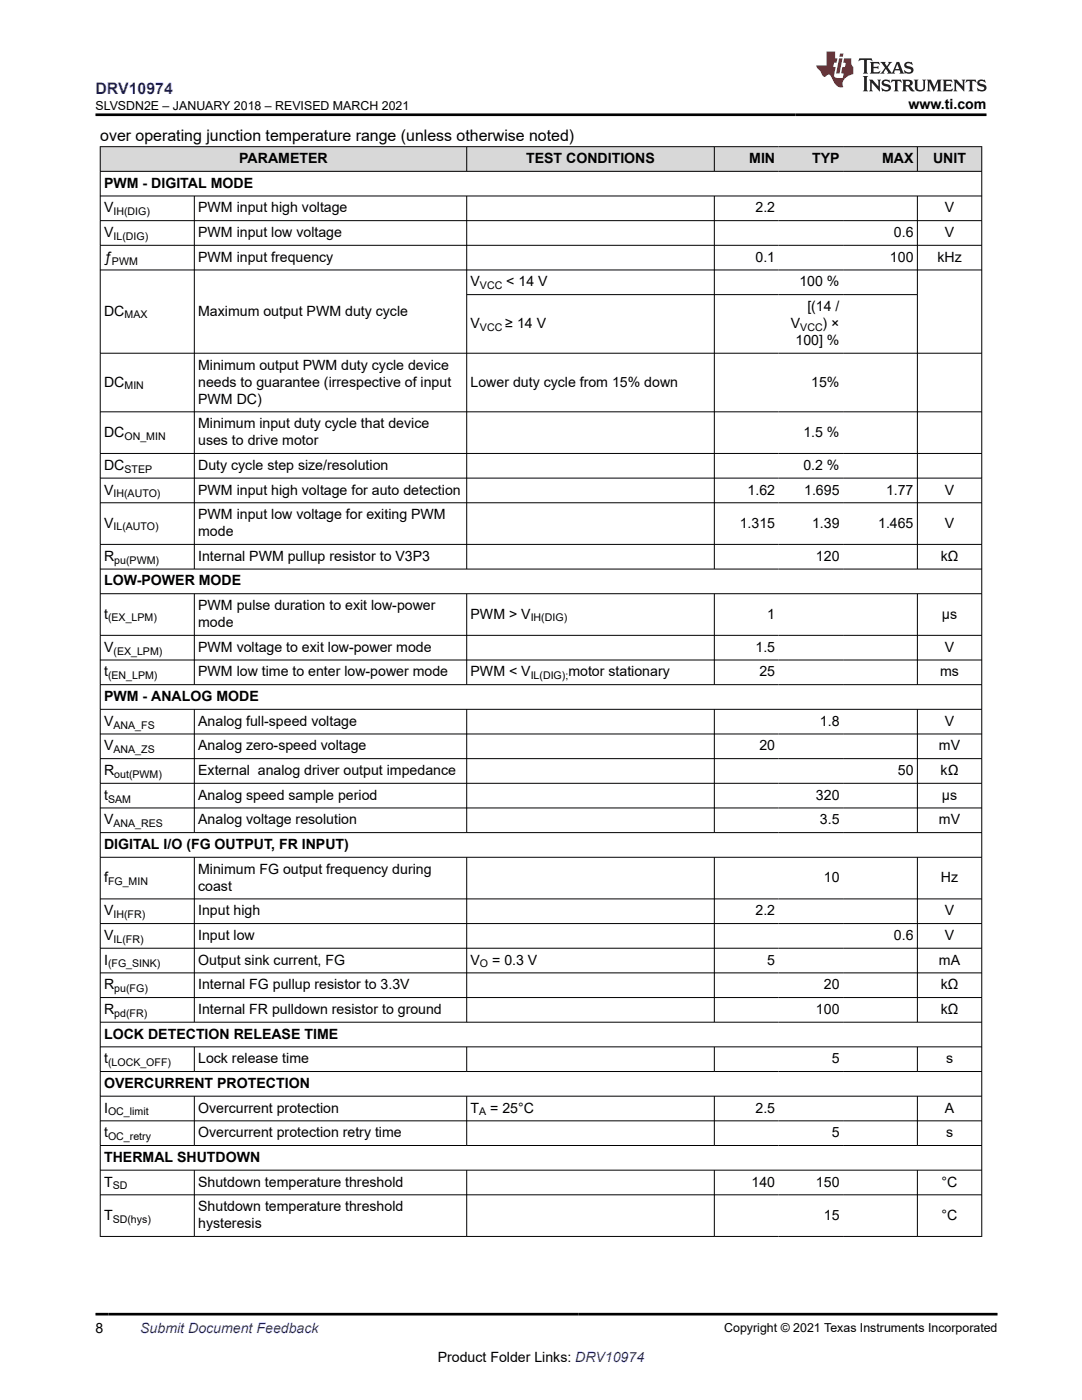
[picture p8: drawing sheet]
<svg xmlns="http://www.w3.org/2000/svg" width="216mm" height="279mm" viewBox="0 0 216 279" stroke-linecap="round" stroke-linejoin="round" font-family="sans-serif">
<defs><g id="words">
<text font-size="3.2" fill="#00f" x="19" y="18.7">DRV10974</text>
<text font-size="3.2" x="20" y="28.2">over operating junction temperature range (unless otherwise noted)</text>
<g font-size="2.8">
<text x="181.3" y="21.8">www.ti.com</text>
<text x="47.7" y="32.5">PARAMETER</text>
<text x="105" y="32.5">TEST CONDITIONS</text>
<text x="149.5" y="32.5">MIN</text>
<text x="162" y="32.5">TYP</text>
<text x="176" y="32.5">MAX</text>
<text x="186.2" y="32.5">UNIT</text>
<text x="20.8" y="37.5">PWM - DIGITAL MODE</text>
<text x="20.8" y="42.4">V</text>
<text x="20.8" y="47.3">V</text>
<text x="39.5" y="42.4">PWM input high voltage</text>
<text x="39.5" y="47.3">PWM input low voltage</text>
<text x="150.8" y="42.4">2.2</text>
<text x="178.4" y="47.3">0.6</text>
<text x="188.5" y="47.3">V</text>
<text x="188.5" y="42.4">V</text>
<text x="20.8" y="52.2">ƒ</text>
<text x="39.5" y="52.2">PWM input frequency</text>
<text x="150.8" y="52.2">0.1</text>
<text x="177.6" y="52.2">100</text>
<text x="187" y="52.2">kHz</text>
<text x="93.9" y="57.2">V</text>
<text x="101" y="57.2">&lt; 14 V</text>
<text x="159.5" y="57.2">100 %</text>
<text x="20.8" y="63">DC</text>
<text x="39.5" y="63">Maximum output PWM duty cycle</text>
<text x="93.9" y="65.5">V</text>
<text x="100.8" y="65.5">≥ 14 V</text>
<text x="157.8" y="65.5">V</text>
<text x="161.1" y="62.1">[(14 /</text>
<text x="164.2" y="65.5">) ×</text>
<text x="158.7" y="68.8">100] %</text>
<text x="20.8" y="77.2">DC</text>
<text x="39.5" y="73.8">Minimum output PWM duty cycle device</text>
<text x="39.5" y="77.2">needs to guarantee (irrespective of input</text>
<text x="93.9" y="77.2">Lower duty cycle from 15% down</text>
<text x="161.9" y="77.2">15%</text>
<text x="39.5" y="80.5">PWM DC)</text>
<text x="20.8" y="87.2">DC</text>
<text x="39.5" y="85.5">Minimum input duty cycle that device</text>
<text x="39.5" y="88.8">uses to drive motor</text>
<text x="160.3" y="87.2">1.5 %</text>
<text x="20.8" y="93.8">DC</text>
<text x="39.5" y="93.8">Duty cycle step size/resolution</text>
<text x="160.3" y="93.8">0.2 %</text>
<text x="20.8" y="98.7">V</text>
<text x="39.5" y="98.7">PWM input high voltage for auto detection</text>
<text x="149.2" y="98.7">1.62</text>
<text x="160.5" y="98.7">1.695</text>
<text x="176.8" y="98.7">1.77</text>
<text x="188.5" y="98.7">V</text>
<text x="20.8" y="105.3">V</text>
<text x="39.5" y="103.6">PWM input low voltage for exiting PWM</text>
<text x="39.5" y="107">mode</text>
<text x="147.6" y="105.3">1.315</text>
<text x="162" y="105.3">1.39</text>
<text x="175.2" y="105.3">1.465</text>
<text x="188.5" y="105.3">V</text>
<text x="20.8" y="111.9">R</text>
<text x="39.5" y="111.9">Internal PWM pullup resistor to V3P3</text>
<text x="162.8" y="111.9">120</text>
<text x="187.7" y="111.9">kΩ</text>
<text x="20.8" y="116.8">LOW-POWER MODE</text>
<text x="20.8" y="123.5">t</text>
<text x="39.5" y="121.8">PWM pulse duration to exit low-power</text>
<text x="39.5" y="125.1">mode</text>
<text x="93.9" y="123.5">PWM &gt; V</text>
<text x="153.1" y="123.5">1</text>
<text x="188" y="123.5">µs</text>
<text x="20.8" y="130.1">V</text>
<text x="39.5" y="130.1">PWM voltage to exit low-power mode</text>
<text x="150.8" y="130.1">1.5</text>
<text x="188.5" y="130.1">V</text>
<text x="20.8" y="135">t</text>
<text x="39.5" y="135">PWM low time to enter low-power mode</text>
<text x="93.9" y="135">PWM &lt; V</text>
<text x="113.4" y="135">motor stationary</text>
<text x="151.5" y="135">25</text>
<text x="187.6" y="135">ms</text>
<text x="20.8" y="139.9">PWM - ANALOG MODE</text>
<text x="20.8" y="144.8">V</text>
<text x="20.8" y="149.8">V</text>
<text x="39.5" y="149.8">Analog zero-speed voltage</text>
<text x="39.5" y="144.8">Analog full-speed voltage</text>
<text x="151.5" y="149.8">20</text>
<text x="163.6" y="144.8">1.8</text>
<text x="187.4" y="149.8">mV</text>
<text x="188.5" y="144.8">V</text>
<text x="20.8" y="154.7">R</text>
<text x="39.5" y="154.7">External analog driver output impedance</text>
<text x="179.1" y="154.7">50</text>
<text x="187.7" y="154.7">kΩ</text>
<text x="20.8" y="159.6">t</text>
<text x="39.5" y="159.6">Analog speed sample period</text>
<text x="162.8" y="159.6">320</text>
<text x="188" y="159.6">µs</text>
<text x="20.8" y="164.5">V</text>
<text x="39.5" y="164.5">Analog voltage resolution</text>
<text x="163.6" y="164.5">3.5</text>
<text x="187.4" y="164.5">mV</text>
<text x="20.8" y="169.4">DIGITAL I/O (FG OUTPUT, FR INPUT)</text>
<text x="20.8" y="176.1">f</text>
<text x="39.5" y="174.4">Minimum FG output frequency during</text>
<text x="39.5" y="177.7">coast</text>
<text x="164.4" y="176.1">10</text>
<text x="187.8" y="176.1">Hz</text>
<text x="20.8" y="182.7">V</text>
<text x="39.5" y="182.7">Input high</text>
<text x="150.8" y="182.7">2.2</text>
<text x="188.5" y="182.7">V</text>
<text x="20.8" y="187.6">V</text>
<text x="39.5" y="187.6">Input low</text>
<text x="178.4" y="187.6">0.6</text>
<text x="188.5" y="187.6">V</text>
<text x="20.8" y="192.5">I</text>
<text x="20.8" y="197.4">R</text>
<text x="39.5" y="192.5">Output sink current, FG</text>
<text x="39.5" y="197.4">Internal FG pullup resistor to 3.3V</text>
<text x="93.9" y="192.5">V</text>
<text x="98.2" y="192.5">= 0.3 V</text>
<text x="153.1" y="192.5">5</text>
<text x="164.4" y="197.4">20</text>
<text x="187.4" y="192.5">mA</text>
<text x="187.7" y="197.4">kΩ</text>
<text x="20.8" y="202.4">R</text>
<text x="39.5" y="202.4">Internal FR pulldown resistor to ground</text>
<text x="162.8" y="202.4">100</text>
<text x="187.7" y="202.4">kΩ</text>
<text x="20.8" y="207.3">LOCK DETECTION RELEASE TIME</text>
<text x="20.8" y="212.2">t</text>
<text x="39.5" y="212.2">Lock release time</text>
<text x="166" y="212.2">5</text>
<text x="188.8" y="212.2">s</text>
<text x="20.8" y="217.1">OVERCURRENT PROTECTION</text>
<text x="20.8" y="227">t</text>
<text x="20.8" y="222">I</text>
<text x="39.5" y="227">Overcurrent protection retry time</text>
<text x="39.5" y="222">Overcurrent protection</text>
<text x="93.9" y="222">T</text>
<text x="97.8" y="222">= 25°C</text>
<text x="150.8" y="222">2.5</text>
<text x="166" y="227">5</text>
<text x="188.5" y="222">A</text>
<text x="188.8" y="227">s</text>
<text x="20.8" y="231.9">THERMAL SHUTDOWN</text>
<text x="20.8" y="236.8">T</text>
<text x="39.5" y="236.8">Shutdown temperature threshold</text>
<text x="150" y="236.8">140</text>
<text x="162.8" y="236.8">150</text>
<text x="187.9" y="236.8">°C</text>
<text x="20.8" y="243.4">T</text>
<text x="39.5" y="241.7">Shutdown temperature threshold</text>
<text x="39.5" y="245.1">hysteresis</text>
<text x="164.4" y="243.4">15</text>
<text x="187.9" y="243.4">°C</text>
<text x="19" y="266.1">8</text>
<text x="87.3" y="271.7">Product Folder Links: DRV10974</text>
</g>
<text font-size="2.8" fill="#00f" x="28" y="266.1">Submit Document Feedback</text>
<g font-size="2.5">
<text x="19.1" y="21.9">SLVSDN2E – JANUARY 2018 – REVISED MARCH 2021</text>
<text x="144.5" y="265.8">Copyright © 2021 Texas Instruments Incorporated</text>
</g>
<g font-size="2.1">
<text x="22.6" y="43">IH(DIG)</text>
<text x="22.6" y="47.9">IL(DIG)</text>
<text x="22.3" y="52.8">PWM</text>
<text x="95.8" y="57.7">VCC</text>
<text x="24.8" y="63.6">MAX</text>
<text x="95.8" y="66">VCC</text>
<text x="159.7" y="66">VCC</text>
<text x="24.8" y="77.7">MIN</text>
<text x="24.8" y="87.7">ON_MIN</text>
<text x="24.8" y="94.3">STEP</text>
<text x="22.7" y="99.3">IH(AUTO)</text>
<text x="22.6" y="105.9">IL(AUTO)</text>
<text x="22.8" y="112.5">pu(PWM)</text>
<text x="21.6" y="124">(EX_LPM)</text>
<text x="105.9" y="124">IH(DIG)</text>
<text x="22.7" y="130.6">(EX_LPM)</text>
<text x="21.6" y="135.6">(EN_LPM)</text>
<text x="105.9" y="135.6">IL(DIG);</text>
<text x="22.6" y="145.4">ANA_FS</text>
<text x="22.7" y="150.3">ANA_ZS</text>
<text x="22.8" y="155.2">out(PWM)</text>
<text x="21.6" y="160.2">SAM</text>
<text x="22.6" y="165.1">ANA_RES</text>
<text x="21.6" y="176.6">FG_MIN</text>
<text x="22.6" y="183.2">IH(FR)</text>
<text x="22.6" y="188.2">IL(FR)</text>
<text x="21.6" y="193.1">(FG_SINK)</text>
<text x="22.8" y="198">pu(FG)</text>
<text x="95.8" y="193.1">O</text>
<text x="22.8" y="202.9">pd(FR)</text>
<text x="21.6" y="212.8">(LOCK_OFF)</text>
<text x="21.6" y="222.6">OC_limit</text>
<text x="21.6" y="227.5">OC_retry</text>
<text x="95.6" y="222.6">A</text>
<text x="22.5" y="237.4">SD</text>
<text x="22.5" y="244">SD(hys)</text>
</g>
</g></defs>
<g fill="#d8d8d8">
<path d="M20 29.3h175.9v4.9h-175.9z" fill-rule="evenodd"/>
<path d="M20.1 29.3h73v4.8h-73z" fill-rule="evenodd"/>
<path d="M93.2 29.3h49.3v4.8h-49.3z" fill-rule="evenodd"/>
<path d="M142.6 29.3h12.8v4.8h-12.8z" fill-rule="evenodd"/>
<path d="M155.4 29.3h12.8v4.8h-12.8z" fill-rule="evenodd"/>
<path d="M168.2 29.3h14.8v4.8h-14.8z" fill-rule="evenodd"/>
<path d="M183.1 29.3h12.7v4.8h-12.7z" fill-rule="evenodd"/>
</g>
<g fill="none" stroke="#000" stroke-width=".2">
<path d="M19.9 29.3h176.1M19.9 34.2h176.1M19.9 39.1h176.1M20 29.2v217.6M38.8 39.1v74.5M93.1 29.2v5.1M93.1 39.1v74.5M142.5 29.2v5.1M142.5 39.1v74.5M183.1 29.2v5.1M183.1 39.1v74.5M195.9 29.2v217.6"/>
<path d="M19.9 44h176.1M19.9 49h176.1M19.9 53.9h176.1M93.1 58.8h90M19.9 70.5h176.1M19.9 82.2h176.1M19.9 90.5h176.1M19.9 95.4h176.1M19.9 100.3h176.1M19.9 108.6h176.1M19.9 113.6h176.1M19.9 118.5h176.1"/>
<path d="M38.8 118.5v18.2M93.1 118.5v18.2M142.5 118.5v18.2M183.1 118.5v18.2M19.9 126.8h176.1M19.9 131.7h176.1M19.9 136.6h176.1M19.9 141.6h176.1M19.9 146.5h176.1M19.9 151.4h176.1M19.9 156.3h176.1M38.8 141.6v24.6"/>
<path d="M93.1 141.6v24.6M142.5 141.6v24.6M183.1 141.6v24.6M19.9 161.2h176.1M19.9 166.2h176.1M19.9 171.1h176.1M19.9 179.4h176.1M38.8 171.1v33M93.1 171.1v33M142.5 171.1v33M183.1 171.1v33M19.9 184.3h176.1"/>
<path d="M19.9 189.2h176.1M19.9 194.2h176.1M19.9 199.1h176.1M19.9 204h176.1M19.9 208.9h176.1M19.9 213.8h176.1M19.9 218.8h176.1M38.8 208.9v5M38.8 218.8v9.9M93.1 208.9v5M93.1 218.8v9.9M142.5 208.9v5"/>
<path d="M142.5 218.8v9.9M183.1 208.9v5M183.1 218.8v9.9M19.9 223.7h176.1M19.9 228.6h176.1M19.9 233.5h176.1M19.9 238.5h176.1M38.8 233.5v13.3M93.1 233.5v13.3M142.5 233.5v13.3M183.1 233.5v13.3M19.9 246.8h176.1"/>
</g>
<path d="M171.5 11.6l-.2 .6 .5-.2h.6v.1v2.2l-.2 .4h1l-.2-.4v-2.2v-.1h.5l.6 .2-.2-.6zM173.6 12.4l.2 .3v1.6l-.2 .4h1.9l.1-.6a1.08 1.08 0 0 1-1.3 .2v-.7h.6l.4 .2v-.7l-.4 .2h-.6v-.5l.2-.2a1 1 0 0 1 1 .3l-.1-.5zM175.7 12.4l.9 1.1-1 1.2h.9l-.2-.2 .5-.8 .4 .8-.2 .2h1.6l-.2-.2 .2-.5h.9l.1 .5-.1 .2h.9l-.2-.4-.8-1.9h-.5l-.9 2.1-.9-1.1 .9-1h-.8l.2 .2-.4 .6-.4-.6 .2-.2zM179 12.8l.4 1h-.7zM180.7 12.5a.65 .65 0 0 0-.2 .7 .65 .65 0 0 0 .6 .5l.6 .1 .1 .3a.79 .79 0 0 1-.7 .4 .79 .79 0 0 1-.7-.5l.1 .7 .2-.1a.93 .93 0 0 0 1.1 0 .93 .93 0 0 0 .4-.9 1.46 1.46 0 0 0-1.2-.6l-.1-.3a1.09 1.09 0 0 1 1.2 .2l-.2-.6-.1 .1-.5-.2zM172.2 15.2l.2 .4v2.2l-.2 .4h1l-.2-.4v-2.2l.2-.4zM173.4 15.9l.2 .4v1.5l-.2 .4h.8l-.3-.4 .1-1.3 1.6 1.8v-2l.2-.4h-.7l.1 .2 .1 1.1-1.2-1.3zM176.2 16a.65 .65 0 0 0-.2 .8 .65 .65 0 0 0 .6 .4l.6 .2 .1 .2a.79 .79 0 0 1-.7 .4 .79 .79 0 0 1-.7-.5l.1 .7 .2-.1a.93 .93 0 0 0 1.1 .1 .93 .93 0 0 0 .4-1 1.46 1.46 0 0 0-1.2-.5l-.1-.4a1.09 1.09 0 0 1 1.2 .2l-.1-.6-.2 .1-.5-.1zM177.9 15.9l-.1 .6a.63 .63 0 0 1 .8-.3v1.6l-.3 .4h1l-.2-.4v-1.6a.66 .66 0 0 1 .8 .3l-.1-.6zM180 15.9l.2 .4v1.5l-.2 .4h1l-.2-.2-.1-.7h.5l.1 .2a.79 .79 0 0 0 1.2 .6l-1-.9a.61 .61 0 0 0 .6-.6 .61 .61 0 0 0-.5-.7zM180.8 16.2h.1a.47 .47 0 0 1 .5 .1 .47 .47 0 0 1 .1 .5l-.1 .1-.7 .1zM182.3 15.9l.2 .2a2.27 2.27 0 0 0 .4 2 1.04 1.04 0 0 0 1.7-.7v-1.3l.2-.2h-.8l.2 .4v1.1a.6 .6 0 0 1-.6 .6 .6 .6 0 0 1-.6-.6v-1.1l.3-.4zM184.9 15.9l.2 .4v1.5l-.2 .4h.8l-.3-.4v-1.4l.9 1.9 .9-1.9v1.4l-.3 .4h1l-.2-.4v-1.5l.2-.4h-.8l-.7 1.5-.6-1.5zM188.1 15.9l.2 .4v1.5l-.2 .4h1.9l.1-.6a1.09 1.09 0 0 1-1.3 .2v-.7h.6l.4 .2v-.6l-.4 .2h-.6v-.6l.2-.1a1.01 1.01 0 0 1 1 .3l-.1-.6zM190.2 15.9l.3 .4v1.5l-.3 .4h.8l-.2-.4v-1.3l1.6 1.8v-2l.2-.4h-.7l.2 .2v1.1l-1.2-1.3zM192.8 15.9l-.1 .6a.63 .63 0 0 1 .8-.3v1.6l-.3 .4h1l-.2-.4v-1.6a.66 .66 0 0 1 .8 .3l-.1-.6zM195.2 16a.65 .65 0 0 0-.2 .8 .65 .65 0 0 0 .6 .4l.6 .2 .2 .2a.79 .79 0 0 1-.7 .4 .79 .79 0 0 1-.7-.5l.1 .7 .2-.1a.93 .93 0 0 0 1 .1 .93 .93 0 0 0 .5-1 1.46 1.46 0 0 0-1.3-.5v-.4a1.09 1.09 0 0 1 1.2 .2l-.2-.6-.2 .1-.5-.1z" fill="#231f20"/>
<path d="M164.9 10.3v2.7h-2l.1 .4 .8 1a.95 .95 0 0 0 1 .9 .59 .59 0 0 1 .5-.4 .59 .59 0 0 1 .5 .3l.4 .8a1.59 1.59 0 0 0 2.1 1.4 1.61 1.61 0 0 1 1-2.3l1-.3-.1-1.5a1.59 1.59 0 0 1-.3-1.7h-1.5l-.2 .9h.6l-.2 .9h-.5l-.2 .9v.3l.4 .1-.1 .9h-.7a.73 .73 0 0 1-1-.7l.3-1.5h-.5l.1-.9h.5l.2-.9h-.5v-1.3zM167.4 11.6l-.6 3.1h.7l.6-3.1zM167.6 10.7l-.1 .6h.7l.1-.6z" fill="#ed1c24"/>
<path d="M19 22.9h177.8M19 262.3h180" fill="none" stroke="#000" stroke-width=".53"/>
<use href="#words"/>
</svg>
